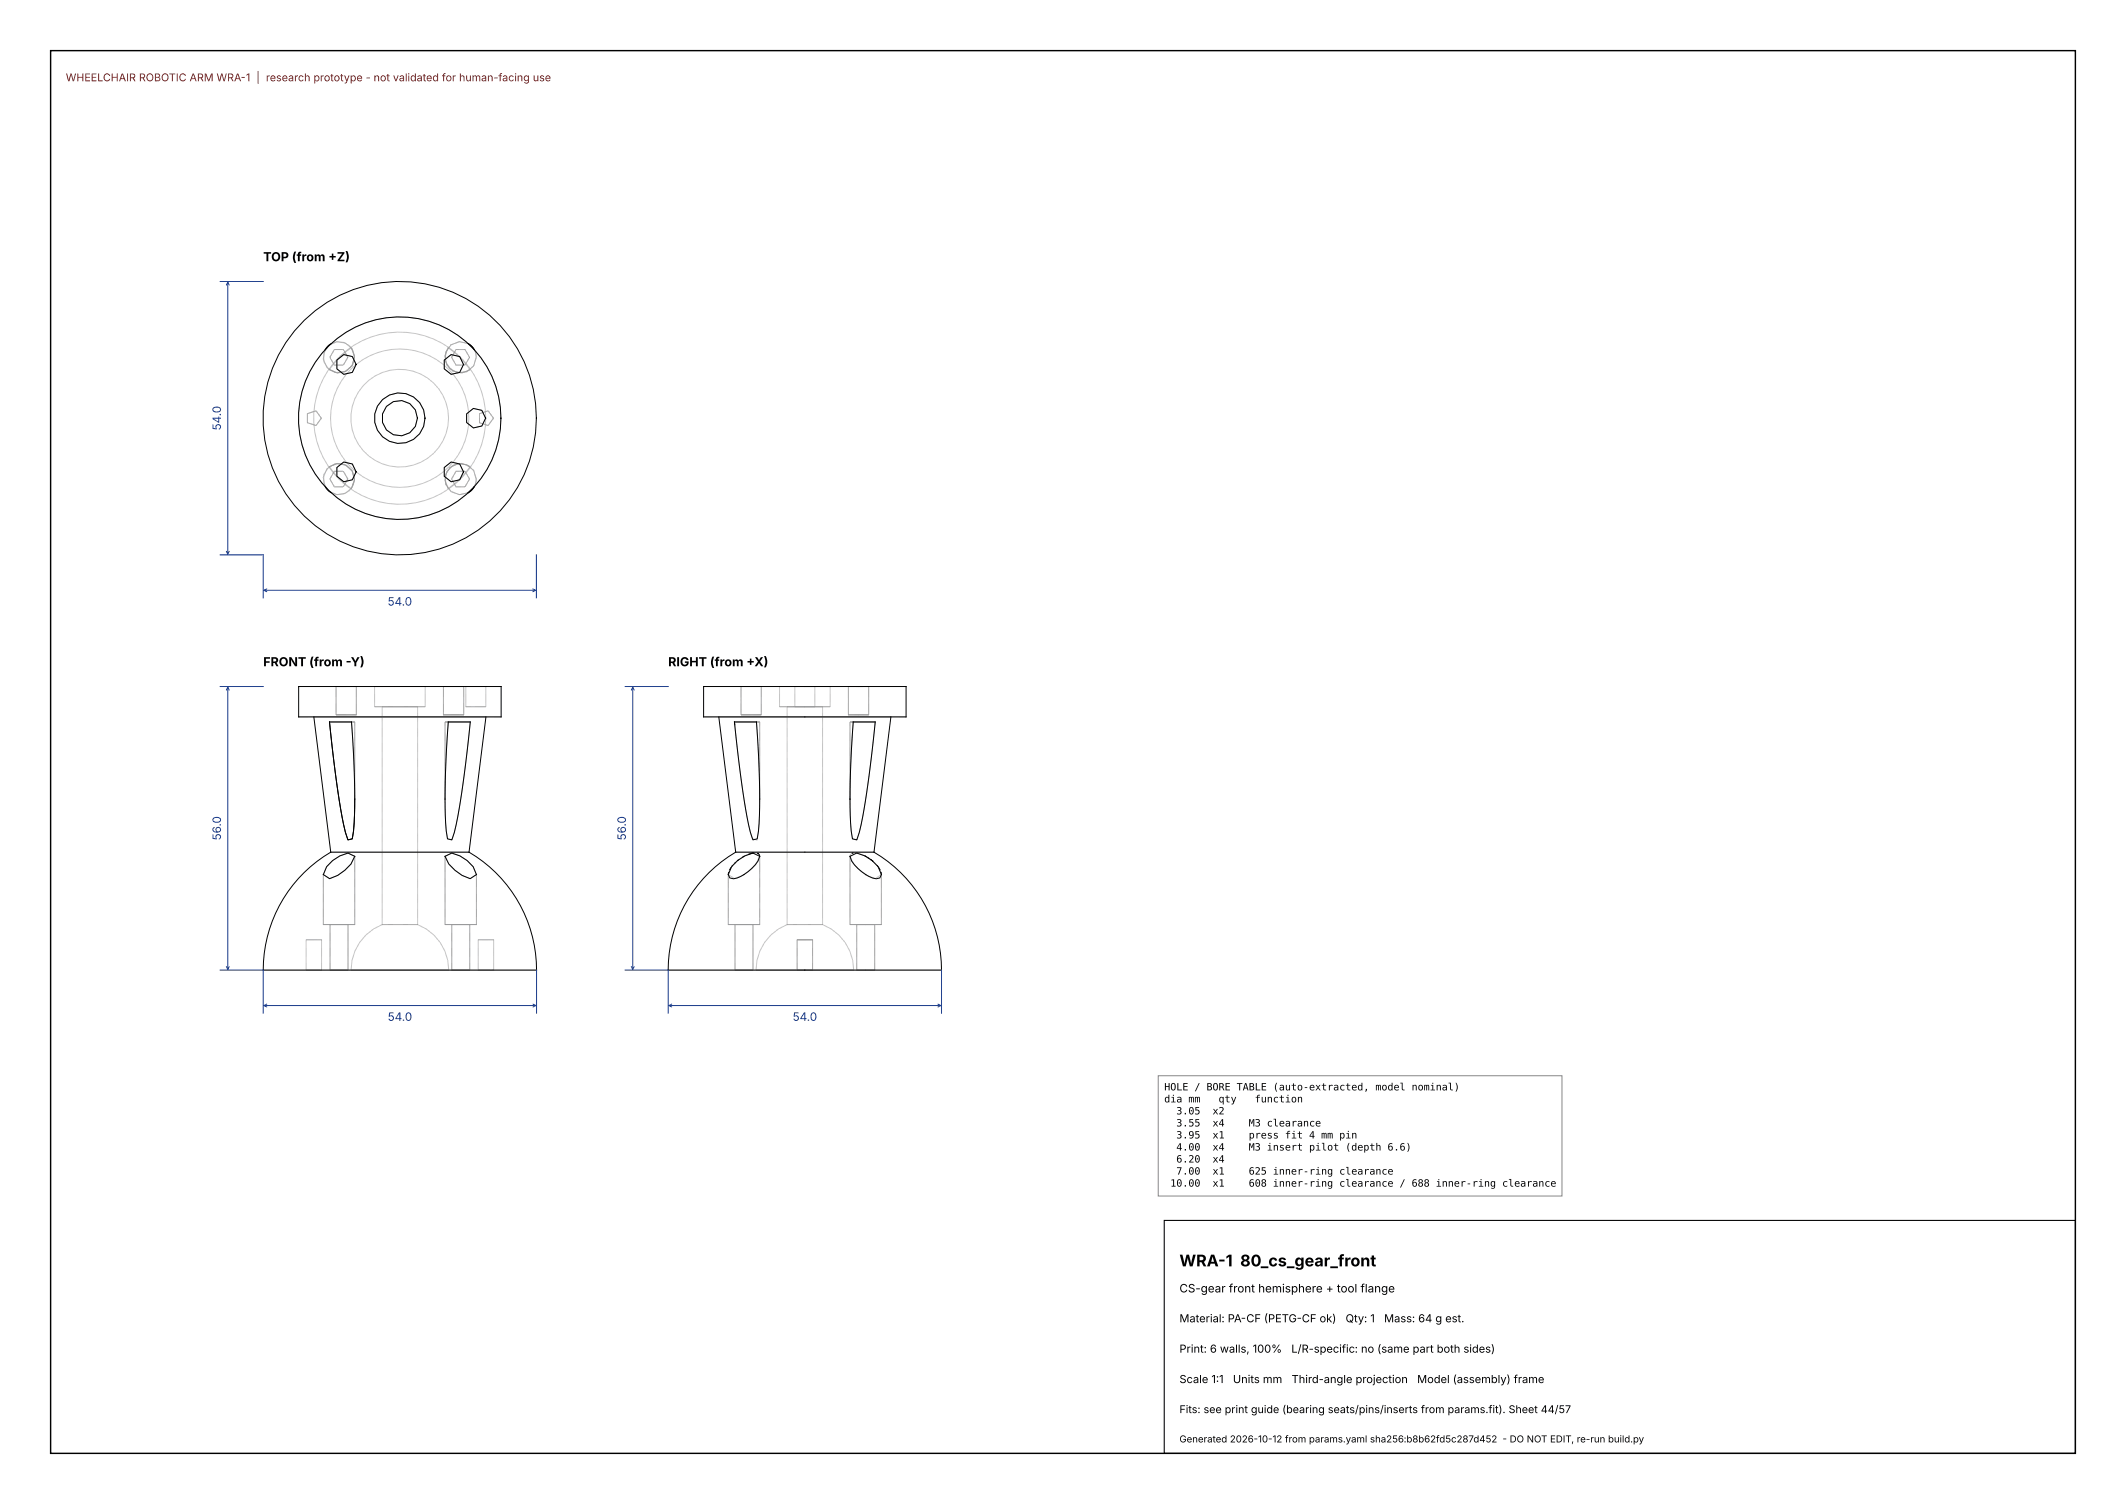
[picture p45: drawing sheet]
<svg xmlns="http://www.w3.org/2000/svg" width="420mm" height="297mm" viewBox="0 0 420 297" stroke-linecap="round" stroke-linejoin="round" font-family="sans-serif">
<defs><g id="words">
<text font-size="3.2" x="233" y="250.1">WRA-1 80_cs_gear_front</text>
<g font-size="2.5">
<text x="52" y="51.6">TOP (from +Z)</text>
<text x="52" y="131.6">FRONT (from -Y)</text>
<text x="132" y="131.6">RIGHT (from +X)</text>
</g>
<g font-size="2.3" fill="#1a3b8a">
<text x="43.6" y="85" transform="rotate(-90 43.6 85)">54.0</text>
<text x="76.6" y="119.6">54.0</text>
<text x="43.6" y="166" transform="rotate(-90 43.6 166)">56.0</text>
<text x="123.6" y="166" transform="rotate(-90 123.6 166)">56.0</text>
<text x="76.6" y="201.6">54.0</text>
<text x="156.6" y="201.6">54.0</text>
</g>
<text font-size="2.3" x="233" y="255.2">CS-gear front hemisphere + tool flange</text>
<g font-size="2.2">
<text x="233" y="261.1">Material: PA-CF (PETG-CF ok)</text>
<text x="265.8" y="261.1">Qty: 1</text>
<text x="273.4" y="261.1">Mass: 64 g est.</text>
<text x="233" y="267.1">Print: 6 walls, 100%</text>
<text x="255.1" y="267.1">L/R-specific: no (same part both sides)</text>
<text x="233" y="273.1">Scale 1:1</text>
<text x="243.6" y="273.1">Units mm</text>
<text x="255.2" y="273.1">Third-angle projection</text>
<text x="280" y="273.1">Model (assembly) frame</text>
</g>
<text font-size="2.1" fill="#a01010" x="13" y="16.1">WHEELCHAIR ROBOTIC ARM WRA-1 | research prototype - not validated for human-facing use</text>
<text font-size="2.1" x="233" y="279.1">Fits: see print guide (bearing seats/pins/inserts from params.fit). Sheet 44/57</text>
<g font-size="2">
<text x="230" y="215.3">HOLE / BORE TABLE (auto-extracted, model nominal)</text>
<text x="230" y="217.7">dia mm</text>
<text x="232.4" y="220.1">3.05</text>
<text x="239.5" y="220.1">x2</text>
<text x="240.7" y="217.7">qty</text>
<text x="247.9" y="217.7">function</text>
<text x="232.4" y="222.4">3.55</text>
<text x="232.4" y="224.8">3.95</text>
<text x="232.4" y="227.2">4.00</text>
<text x="239.5" y="222.4">x4</text>
<text x="239.5" y="224.8">x1</text>
<text x="239.5" y="227.2">x4</text>
<text x="246.7" y="222.4">M3 clearance</text>
<text x="246.7" y="224.8">press fit 4 mm pin</text>
<text x="246.7" y="227.2">M3 insert pilot (depth 6.6)</text>
<text x="232.4" y="229.6">6.20</text>
<text x="232.4" y="231.9">7.00</text>
<text x="239.5" y="229.6">x4</text>
<text x="239.5" y="231.9">x1</text>
<text x="246.7" y="231.9">625 inner-ring clearance</text>
<text x="231.2" y="234.3">10.00</text>
<text x="239.5" y="234.3">x1</text>
<text x="246.7" y="234.3">608 inner-ring clearance / 688 inner-ring clearance</text>
</g>
<text font-size="1.9" x="233" y="284.8">Generated 2026-10-12 from params.yaml sha256:b8b62fd5c287d452 - DO NOT EDIT, re-run build.py</text>
</g></defs>
<path d="M10 10h400v277h-400z" fill="none" stroke="#000" stroke-width=".28"/>
<path d="M230 241h180v46h-180z" fill="none" stroke="#000" stroke-width=".21"/>
<g fill="none" stroke="#9a9a9a" stroke-width=".2">
<path d="M64.2 69l-.3 1.9 .7 1.7 1.6 1 1.8-.1 1.5-1.2 .5-1.7M65.4 67.9a3.1 3.1 0 0 1 4.6 2.7M66.1 69h1.7l.9 1.6-.9 1.5h-1.7l-.9-1.5zM66.6 71.1l1.3-1.1 1.7 .4 .8 1.6-.8 1.5-1.7 .4-1.3-1.1zM66.6 71.1l2.8-2.4a3.1 3.1 0 0 1-.3 4.1 3.1 3.1 0 0 1-4 .2zM87.8 71.1l1.3-1.1 1.7 .4 .8 1.6-.8 1.5-1.7 .4-1.3-1.1zM88.5 68.7a16.9 16.9 0 0 1 4.4 4.3 3.1 3.1 0 0 1-4.1-.2 3.1 3.1 0 0 1-.3-4.1zM90.1 69h1.8l.9 1.6-.9 1.5h-1.8l-.9-1.5zM92.5 67.9a3.1 3.1 0 0 0-4.6 2.1 3.1 3.1 0 0 0 3.6 3.6 3.1 3.1 0 0 0 2.2-4.6M60.7 81.7l1.7-.6 1.1 1.5-1.1 1.4-1.7-.5zM65.1 92.1a3.1 3.1 0 0 1 4 .3 3.1 3.1 0 0 1 .3 4.1 16.9 16.9 0 0 1-4.3-4.4zM66.1 93.1h1.7l.9 1.5-.9 1.5h-1.7l-.9-1.5z"/>
<path d="M66.6 92.3l1.3-1.1 1.7 .4 .8 1.6-.8 1.5-1.7 .4-1.3-1zM70 94.6l-.5-1.8-1.5-1.1-1.8-.1-1.6 1-.7 1.7 .3 1.8M70 94.6a3.1 3.1 0 0 1-4.6 2.7M87.8 92.3l1.3-1.1 1.7 .4 .8 1.6-.8 1.5-1.7 .4-1.3-1zM88.3 93.1l1.2-1.2 1.7-.4 1.7 .6a16.9 16.9 0 0 1-4.4 4.4l-.6-1.7zM90.1 93.1h1.8l.9 1.5-.9 1.5h-1.8l-.9-1.5zM92.2 81.7l1.3-1 1.7 .3 .7 1.6-.7 1.5-1.7 .4-1.3-1.1zM93.7 96.1a3.1 3.1 0 0 0-2.2-4.6 3.1 3.1 0 0 0-3.6 3.6 3.1 3.1 0 0 0 4.6 2.2M94.7 81.7l1.7-.6 1.1 1.5-1.1 1.4-1.7-.5zM59 135.6h40M66.4 135.6h4v5.6h-4zM74 135.6h10v4h-10z"/>
<path d="M87.6 135.6h4v5.6h-4zM92 135.6h4v4h-4zM139 135.6h40M146.4 135.6h4M146.4 135.6v5.6M150.4 135.6v5.6M154 139.6h10M154 139.6h5M154 135.6h10M154 135.6h5M154 135.6v4M155.5 139.6h7"/>
<path d="M155.5 139.6h3.5M155.5 139.6v43M157 135.6h4M157 135.6h2M157 139.6h4M157 139.6h2M157 135.6v4M159 139.6h3.5M159 139.6h5M159 135.6h2M159 135.6h5M159 139.6h2"/>
<path d="M161 135.6v4M162.5 139.6v43M164 135.6v4M167.6 135.6h4M167.6 135.6v5.6M171.6 135.6v5.6M59 141.6h40M62 141.6h34M69.4 142.6l.5 8.4 .2 6.8v-15.2M69.4 142.6h-4.3h5M69.4 142.6h.7M87.9 142.6h.7"/>
<path d="M87.9 142.6h5M87.9 142.6v15.2M88.6 142.6h4.3M88.6 142.6l-.5 8.4-.2 6.8M92.9 142.6l-1.1 9.4a122.5 122.5 0 0 1-2 12.4l-.5 1.5-.9-.2-.4-3.2-.1-4.7M139 141.6h40M142 141.6h34zM145.1 143.1l1 8.1a106.3 106.3 0 0 0 2.5 14.4l.9 .3a37.3 37.3 0 0 0 .6-8.1M146.4 141.2h4M149.4 142.6l.5 8.4 .2 6.8M149.4 142.6h-4.3h5M149.4 142.6h.7"/>
<path d="M150.1 142.6v15.2M167.6 141.2h4M167.9 142.6h.7M167.9 142.6h5M167.9 142.6v15.2M168.6 142.6l-.5 8.4-.2 6.8M168.6 142.6h4.3M172.9 142.6l-1.1 9.4a122.5 122.5 0 0 1-2 12.4l-.5 1.5-.9-.2-.4-3.2-.1-4.7M65.3 168.3h27.4M70.1 169.1a7.6 7.6 0 0 1-5 4.4l-1.2-.8M70.1 169.1l-1.3-.6-1.7 .5-1.4 .9-1.2 1.3-.6 1.5M70.1 169.1v13.5h-6.2v-9.9"/>
<path d="M87.9 169.1a7.6 7.6 0 0 0 5 4.4l1.2-.8M87.9 169.1l1.3-.6 1.7 .5 1.4 .9 1.2 1.3 .6 1.5M87.9 169.1v13.5h6.2v-9.9M143.9 172.7v9.9M143.9 172.6v.1M144.2 171.7l-.3 .8M144.7 171l-.3 .4M145.3 168.3h27.4M145.8 169.9l-1.1 1.1M146.7 169.2l-.8 .6M146.9 169.1h.1M147.8 168.7l-.8 .4"/>
<path d="M148.2 168.6h-.2M148.3 168.5l-.1 .1M148.6 168.5h-.1M148.8 168.5h-.1M148.9 168.4l.8 .1M149.8 168.5v.1M149.8 168.6h.1M150.1 169.1h.1M150.1 169.1a7.6 7.6 0 0 1-5 4.4l-1.2-.8M150.1 169.1v13.5M167.9 169.1a7.6 7.6 0 0 0 5 4.4l1.2-.8M167.9 169.1v13.5"/>
<path d="M168.4 168.5l-.4 .3-.1 .3M168.5 168.5h-.1M168.5 168.5h1l1.4 .5M171.1 169.1l.3 .2M171.7 169.5l.3 .2M172.1 169.8h.1M172.1 169.8l.3 .2M172.4 170h.1M172.4 170l.9 .9M173.5 171.1l.1 .3M173.8 171.7l.3 .8M174.1 172.6v.1"/>
<path d="M174.1 172.7v9.9M52 191.6h54M60.5 185.6h3v6h-3zM65.2 182.6h3.6v9h-3.6zM75.5 182.6a9.6 9.6 0 0 0-6.2 9h19.3a9.6 9.6 0 0 0-6.1-9M75.5 182.6h7M75.5 182.6v-43h7v43M89.2 182.6h3.6v9h-3.6zM94.5 185.6h3v6h-3zM132 191.6h54M143.9 182.6h6.2M143.9 182.6h3.1"/>
<path d="M145.2 191.6h3.6M145.2 182.6h3.6M145.2 182.6h1.8M145.2 182.6v9M147 182.6h3.1M147 182.6h1.8M148.8 182.6v9M149.4 191.6h19.2M149.4 191.6h9.6M155.5 182.6h7M155.5 182.6a9.6 9.6 0 0 0-6.1 9M157.5 191.6h3"/>
<path d="M157.5 191.6h1.5M157.5 185.6h3M157.5 185.6v6M159 191.6h1.5M159 191.6h9.6M160.5 185.6v6M162.5 182.6a9.6 9.6 0 0 1 6.1 9M167.9 182.6h6.2M167.9 182.6h3.1M169.2 191.6h3.6M169.2 182.6h3.6M169.2 182.6h1.8"/>
<path d="M169.2 182.6v9M171 182.6h3.1M171 182.6h1.8M172.8 182.6v9"/>
<circle cx="66.9" cy="70.6" r="3.1"/>
<circle cx="66.9" cy="94.6" r="3.1"/>
<circle cx="79" cy="82.6" r="5"/>
<circle cx="79" cy="82.6" r="9.6"/>
<circle cx="79" cy="82.6" r="13.7"/>
<circle cx="79" cy="82.6" r="3.5"/>
<circle cx="79" cy="82.6" r="20"/>
<circle cx="79" cy="82.6" r="17"/>
</g>
<g fill="none" stroke="#000" stroke-width=".2">
<path d="M65.4 67.9l-.5 .3-.7 .8M66.6 71.1l1.3-1.1 1.7 .4 .8 1.6-.8 1.5-1.7 .4-1.3-1.1zM87.8 71.1l1.3-1.1 1.7 .4 .8 1.6-.8 1.5-1.7 .4-1.3-1.1zM92.5 67.9l.8 .6 .4 .5M64.2 96.1l.7 .8 .5 .4M66.6 92.3l1.3-1.1 1.7 .4 .8 1.6-.8 1.5-1.7 .4-1.3-1zM87.8 92.3l1.3-1.1 1.7 .4 .8 1.6-.8 1.5-1.7 .4-1.3-1zM92.2 81.7l1.3-1 1.7 .3 .7 1.6-.7 1.5-1.7 .4-1.3-1.1zM93.7 96.1l-.7 .8-.5 .4M59 135.6h40v6h-40zM139 135.6h40v6h-40zM62 141.6l3.3 26.7"/>
<path d="M65.1 142.6h4.3l.5 6.7a93.1 93.1 0 0 1-.3 16.4l-.9 .2a82 82 0 0 1-2.5-13.9zM88.6 142.6h4.3l-1.1 9.4a122.5 122.5 0 0 1-2 12.4l-.5 1.5-.9-.2a93.1 93.1 0 0 1-.3-16.4zM96 141.6l-3.3 26.7M142 141.6l3.3 26.7M145.1 142.6v.5M145.1 142.6h4.3l.5 6.7a93.1 93.1 0 0 1-.3 16.4l-.9 .2a82 82 0 0 1-2.5-13.9zM167.9 157.8h.1M168.6 142.6h4.3l-1.1 9.4a122.5 122.5 0 0 1-2 12.4l-.5 1.5-.9-.2a93.1 93.1 0 0 1-.3-16.4zM176 141.6l-3.3 26.7M65.3 168.3a27 27 0 0 0-13.3 23.3h54a27 27 0 0 0-13.3-23.3M65.3 168.3h27.4M65.7 169.9l1.4-.9 1.7-.5 1.3 .6a7.6 7.6 0 0 1-5 4.4l-1.2-.8 .6-1.5z"/>
<path d="M87.9 169.1l1.3-.6 1.7 .5 1.4 .9 1.2 1.3 .6 1.5-1.2 .8a7.6 7.6 0 0 1-5-4.4zM143.9 172.5v.1M143.9 172.3h.1M144.4 171.4l-.2 .3M144.7 171h.1M145.2 170.4h.1M145.3 168.3a27 27 0 0 0-13.3 23.3h54a27 27 0 0 0-13.3-23.3M145.3 168.3h27.4M145.7 169.9l1.4-.9 1.7-.5 1.3 .6a6.4 6.4 0 0 1-3.1 3.6 3.2 3.2 0 0 1-2.8 .7l-.3-.7 .6-1.5zM145.7 169.9h.1M145.9 169.8l-.1 .1M146.9 169.1l-.2 .1"/>
<path d="M147 169.1h-.1M148 168.6l-.2 .1M148.2 168.6h.1M148.5 168.5h-.2M148.7 168.5h-.1M148.9 168.4l-.1 .1M149.7 168.5h.1M149.8 168.6h.1M149.8 168.6l.3 .5M167.9 169.1l1.3-.6 1.7 .5 1.4 .9 1.2 1.3 .6 1.5-.3 .7a3.2 3.2 0 0 1-2.8-.7 9.3 9.3 0 0 1-2.8-2.7zM168.4 168.5h.1M168.5 168.5h.1"/>
<path d="M170.9 169l.2 .1M171.4 169.3l.3 .2M172 169.7l.1 .1M172.1 169.8h.1M172.4 170h.1M173.3 170.9l.2 .2M173.6 171.4l.2 .3M174.1 172.3h.1M174.1 172.5v.1"/>
<circle cx="79" cy="82.6" r="5"/>
<circle cx="79" cy="82.6" r="27"/>
<circle cx="79" cy="82.6" r="3.5"/>
<circle cx="79" cy="82.6" r="20"/>
</g>
<g fill="none" stroke="#1a3b8a" stroke-width=".2">
<path d="M43.5 55.6h8.5M44.7 56.3l.3-.6 .3 .6M45 55.7v53.7M43.5 109.6h8.5v8.5M44.7 108.9l.3 .5 .3-.5M52.1 116.6h53.7M52.7 116.3l-.6 .3 .6 .3M105.3 116.3l.5 .3-.5 .3M106 109.6v8.5M43.5 135.6h8.5M44.7 136.3l.3-.6 .3 .6M45 135.7v55.7"/>
<path d="M123.5 135.6h8.5M124.7 136.3l.3-.6 .3 .6M125 135.7v55.7M43.5 191.6h8.5v8.5M44.7 190.9l.3 .5 .3-.5M52.1 198.6h53.8M52.7 198.3l-.6 .3 .6 .3M105.3 198.3l.6 .3-.6 .3M106 191.6v8.5M123.5 191.6h8.5v8.5M124.7 190.9l.3 .5 .3-.5M132.1 198.6h53.8"/>
<path d="M132.7 198.3l-.6 .3 .6 .3M185.3 198.3l.6 .3-.6 .3M186 191.6v8.5"/>
</g>
<path d="M228.8 212.4h79.8v23.8h-79.8z" fill="#fff" stroke="#888" stroke-width=".2"/>
<use href="#words"/>
</svg>
